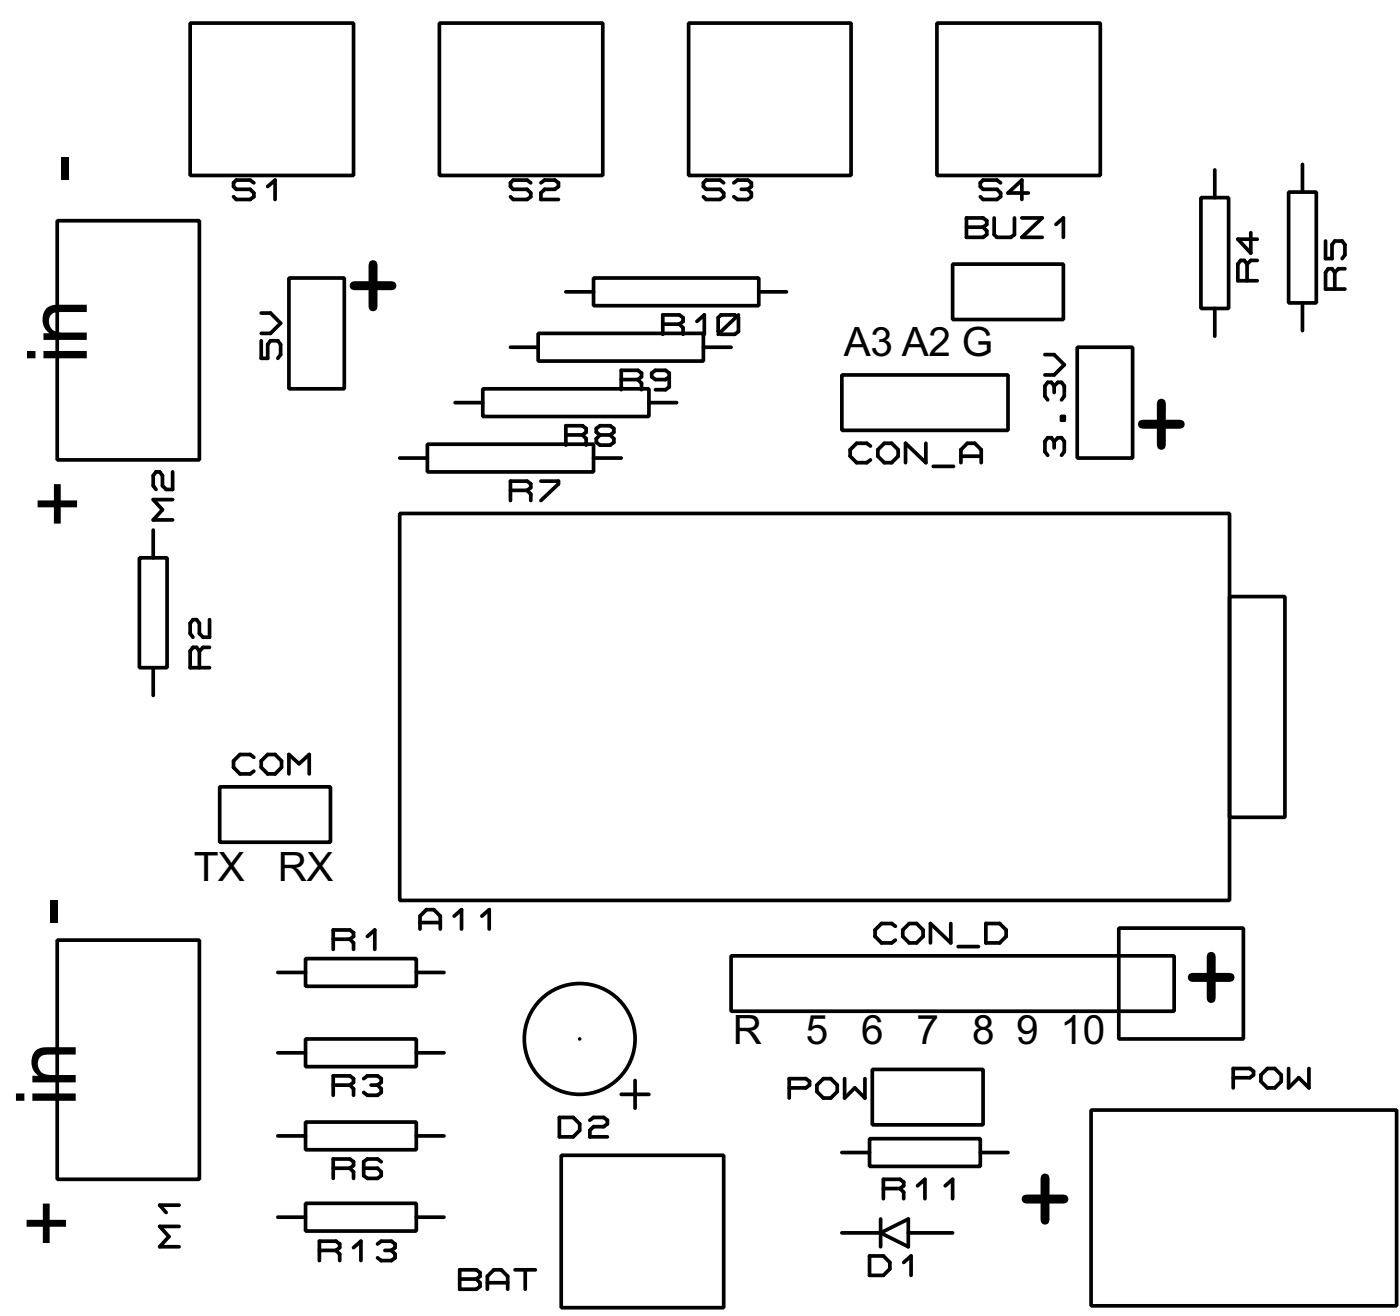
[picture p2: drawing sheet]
<svg xmlns="http://www.w3.org/2000/svg" width="64mm" height="60mm" viewBox="0 0 64 60" stroke-linecap="round" stroke-linejoin="round" font-family="sans-serif">
<defs><g id="words">
<g font-size="4.7">
<text x="15.9" y="14.3">+</text>
<text x="52" y="20.6">+</text>
<text x="54.3" y="46">+</text>
<text x="46.7" y="56.1">+</text>
</g>
<g font-size="4.3">
<text x="4" y="8.4" transform="rotate(-90 4 8.4)">-</text>
<text x="4" y="16.7" transform="rotate(-90 4 16.7)">in</text>
<text x="4" y="24.2" transform="rotate(-90 4 24.2)">+</text>
<text x="3.5" y="42.4" transform="rotate(-90 3.5 42.4)">-</text>
<text x="3.5" y="50.7" transform="rotate(-90 3.5 50.7)">in</text>
<text x="3.5" y="57.2" transform="rotate(-90 3.5 57.2)">+</text>
</g>
<g font-size="2.1">
<text x="38.7" y="16.3">A3 A2 G</text>
<text x="8.9" y="40.4">TX</text>
<text x="12.7" y="40.4">RX</text>
<text x="33.6" y="47.9">R</text>
<text x="37" y="47.9">5</text>
<text x="39.5" y="47.9">6</text>
<text x="42" y="47.9">7</text>
<text x="44.6" y="47.9">8</text>
<text x="46.6" y="47.9">9</text>
<text x="48.6" y="47.9">10</text>
</g>
</g></defs>
<g fill="none" stroke="#000" stroke-width=".17">
<path d="M2.6 10.1h6.5v11h-6.5zM8.7 1.1h7.5v6.9h-7.5zM11.6 8.4l-.1-.1h-.7l-.1 .1v.2l.1 .1h.7l.1 .1v.2l-.1 .1h-.7l-.1-.1M12 15.6v.8h.3v-.6l.1-.2h.3l.2 .2v.5l-.2 .1M12 14.4h.4l.5 .4-.5 .5h-.4M12.3 8.6l.3-.3v.8M13.3 12.7h2.5v5.1h-2.5zM20.2 1.1h7.4v6.9h-7.4zM20.9 18.5h1.2M22.1 17.8h7.7v1.3h-7.7zM23.4 15.9h1.3M24.3 8.4l-.1-.1h-.7l-.1 .1v.2l.1 .1h.7l.1 .1v.2l-.1 .1h-.7l-.1-.1"/>
<path d="M24.7 15.3h7.6v1.3h-7.6zM24.8 8.4l.2-.1h.4l.2 .1v.2l-.2 .1h-.4l-.2 .1v.3h.8M26 19.9h.7M26 13.4h1.2M26.7 19.9l.2-.1v-.2l-.2-.1h-.7v.9M26.7 19.9l.2 .2v.3M27.2 12.7h7.6v1.3h-7.6zM27.5 19.9l-.2-.1v-.2l.2-.1h.5l.2 .1v.2l-.2 .1M27.5 19.9h.5M27.5 19.9l-.2 .2v.2l.2 .1h.5l.2-.1v-.2l-.2-.2M28.5 17.4h.8M29.3 17.4l.1-.1v-.2l-.1-.1h-.8v.9"/>
<path d="M29.3 17.4l.1 .2v.3M29.8 18.5h1.2M30.4 14.9h.8M30.7 17.3l-.2 .1h-.4l-.2-.1v-.2l.2-.1h.4l.2 .1v.6l-.2 .2h-.4M31.2 14.9l.1-.2v-.1l-.1-.2h-.8v.9M31.2 14.9l.1 .1v.3M31.6 1.1h7.4v6.9h-7.4zM32 14.7l.3-.3v.9M32.3 15.9h1.2M33.1 14.4h.6l.2 .2v.6l-.2 .1h-.6l-.2-.1v-.6zM33.2 8.4l-.2-.1h-.6l-.1 .1v.2l.1 .1h.6l.2 .1v.2l-.2 .1h-.6l-.1-.1M33.7 8.4l.1-.1h.5l.2 .1v.2l-.2 .1"/>
<path d="M33.9 14.4l-1 .9M34 8.7h.3M34.3 8.7l.2 .1v.2l-.2 .1h-.5l-.1-.1M34.8 13.4h1.3M38.6 17.2h7.6v2.5h-7.6zM43 1.1h7.5v6.9h-7.5zM43.7 12.1h5.1v2.5h-5.1zM44.3 10h.8l.2 .1v.2l-.2 .1 .2 .2v.2l-.2 .1h-.8zM44.3 10.4h.8M45.6 10v.8l.1 .1h.7l.1-.1v-.8M45.9 8.4l-.2-.1h-.6l-.1 .1v.2l.1 .1h.6l.2 .1v.2l-.2 .1h-.6l-.1-.1M46.9 10h.9l-.9 .9h.9"/>
<path d="M47.2 8.8h-1l.7-.5v.8M47.9 16.3h.4l.5 .4-.5 .5h-.4M48.3 17.7l-.1-.2h-.2l-.1 .2v.5l.1 .1M48.3 17.7l.2-.2h.2l.1 .2v.5l-.1 .1M48.3 17.7v.3M48.4 10.3l.4-.3v.9M48.7 19.1h.1v.2h-.1zM49.4 15.9h2.5v5.1h-2.5zM55.1 9.1h1.2v5h-1.2zM55.7 7.8v1.3M55.7 14.1v1.3M57.2 12.1l-.1-.2h-.2l-.1 .2v.8h.9"/>
<path d="M57.2 12.1v.8M57.4 10.7v.9l-.6-.6h.9M57.7 11.9h-.3l-.2 .2M59.1 8.8h1.3v5.1h-1.3zM59.7 7.5v1.3M59.7 13.9v1.3M60.8 11v.9h.3v-.7l.1-.2h.4l.1 .2v.5l-.1 .2M61.2 12.5l-.1-.2h-.2l-.1 .2v.8h.9M61.2 12.5v.8M61.7 12.3h-.3l-.2 .2M6.4 25.6h1.3v5h-1.3zM7 24.3v1.3"/>
<path d="M7 30.6v1.3M7.9 22.9h-.9l.5 .5-.5 .4h.9M7.9 21.6v.8h-.3l-.1-.1v-.5l-.2-.2h-.1l-.2 .2v.5l.2 .1M9.1 29.8l-.1-.1h-.2l-.1 .1v.8h.9M9.1 29.8v.8M9.6 28.4v.8h-.3l-.2-.2v-.4l-.1-.2h-.2l-.1 .2v.4l.1 .2M9.6 29.7h-.3l-.2 .1M10.1 36.1h5.1v2.5h-5.1zM11.6 34.7l-.1-.1h-.5l-.3 .3v.3l.3 .3h.5l.1-.2M12.3 34.6h.3l.3 .3v.3l-.3 .3h-.3l-.3-.3v-.3zM13.3 35.5v-.9l.4 .4 .5-.4v.9M18.3 23.5h38.1v17.8h-38.1z"/>
<path d="M18.3 21h1.3M19.6 20.4h7.6v1.2h-7.6zM23.4 22.5h.8M24.2 22.5l.1-.1v-.2l-.1-.1h-.8v.8M24.2 22.5l.1 .1v.3M24.8 22.1h.8v.1l-.8 .7M27.2 21h1.3M39.9 20.4l-.1-.1h-.5l-.3 .3v.3l.3 .3h.5l.1-.1M40.3 20.6l.3-.3h.3l.3 .3v.3l-.3 .3h-.3l-.3-.3zM42.5 20.3v.9l-1-.9v.9M42.8 21.4h.9M44.1 21.2v-.6l.3-.3h.3l.3 .3v.6"/>
<path d="M44.1 20.9h.9M48.3 20.2l-.1-.1h-.2l-.1 .1v.5l.1 .2M48.3 20.2l.2-.1h.2l.1 .1v.5l-.1 .2M48.3 20.2v.3M56.4 27.3h2.5v10.2h-2.5zM2.6 43.1h6.5v11h-6.5zM8.2 56.2h-.9l.4 .5-.4 .4h.9M8.2 55.2h-.9l.3 .4M12.7 48.3h1.3M12.7 52.1h1.3M12.7 55.8h1.3M12.7 44.6h1.3"/>
<path d="M14 47.6h5.1v1.3h-5.1zM14 51.4h5.1v1.3h-5.1zM14 55.2h5.1v1.2h-5.1zM14 43.9h5.1v1.3h-5.1zM14.6 57.3h.8M15.3 49.7h.7M15.3 53.6h.7M15.3 43.1h.7M15.4 57.3l.2-.1v-.2l-.2-.1h-.8v.9M15.4 57.3l.2 .2v.3M16 43.1l.2-.2v-.1l-.2-.2h-.7v.9M16 49.7l.2-.1v-.2l-.2-.1h-.7v.9"/>
<path d="M16 53.6l.2-.2v-.1l-.2-.2h-.7v.9M16 43.1l.2 .1v.3M16 49.7l.2 .2v.3M16 53.6l.2 .1v.3M16.2 57.2l.4-.3v.9M16.7 49.4l.1-.1h.5l.2 .1v.2l-.2 .1M16.8 42.9l.4-.3v.9M17 49.7h.3M17.3 49.7l.2 .2v.2l-.2 .1h-.5l-.1-.1M17.3 57l.2-.1h.4l.2 .1v.2l-.2 .1M17.5 53.3l-.2-.2h-.5l-.1 .2v.6l.1 .1h.5l.2-.1v-.2l-.2-.1h-.6M17.7 57.3h.2"/>
<path d="M17.9 57.3l.2 .2v.2l-.2 .1h-.4l-.2-.1M19.1 48.3h1.3M19.1 52.1h1.3M19.1 55.8h1.3M19.1 44.6h1.3M19.3 42.6v-.6l.3-.3h.3l.3 .3v.6M19.3 42.3h.9M20.8 42l.4-.3v.9M21.1 58.2h.7l.2 .1v.2l-.2 .1 .2 .2v.2l-.2 .1h-.7zM21.1 58.6h.7M22.1 42l.3-.3v.9M22.4 59.1v-.6l.2-.3h.4l.3 .3v.6"/>
<path d="M22.4 58.8h.9M23.6 58.2h1M24.1 58.2v.9M25.7 51.2h.6l.3 .3v.3l-.3 .3h-.6zM25.7 53h7.5v6.9h-7.5zM26.6 47.6h.1M27.1 51.4l.1-.2h.5l.2 .2v.1l-.2 .1h-.5l-.1 .2v.3h.8M28.5 50.2h1.3M29.1 49.5v1.3M33.5 43.8h20.3v2.6h-20.3zM36.2 49.9h.8l.1-.2v-.1l-.1-.2h-.8v.9M37.8 49.4h.3l.3 .3v.3l-.3 .3h-.3l-.3-.3v-.3z"/>
<path d="M38.6 56.5h1.8M38.6 52.8h1.3M38.7 49.4v.9l.5-.4 .5 .4v-.9M39.9 52.2h5.1v1.3h-5.1zM39.9 57.6h.6l.3 .3v.3l-.3 .3h-.6zM40 49h5.1v2.6h-5.1zM40.4 56.5l1.3-.6v1.2zM40.4 55.9v1.2M40.5 54.5h.8M41.1 42.5l-.2-.2h-.5l-.3 .3v.3l.3 .3h.5l.2-.1M41.3 54.5l.1-.1v-.2l-.1-.1h-.8v.8M41.3 54.5l.1 .2v.2"/>
<path d="M41.4 42.6l.3-.3h.3l.3 .3v.3l-.3 .3h-.3l-.3-.3zM41.4 57.9l.4-.3v.9M41.7 56.5h2M42.1 54.4l.3-.3v.8M43.3 54.4l.4-.3v.8M43.6 42.3v.9l-.9-.9v.9M43.9 43.4h1M45 52.8h1.2M45.2 42.3h.6l.3 .3v.3l-.3 .3h-.6zM50 50.9h14.1v9h-14.1zM51.3 42.5h5.7v5.1h-5.7zM56.6 49.4h.7l.2-.1v-.2l-.2-.1h-.7v.9"/>
<path d="M58.1 49h.4l.3 .3v.3l-.3 .3h-.4l-.3-.3v-.3zM59.1 49v.9l.5-.5 .4 .5v-.9"/>
<circle cx="26.6" cy="47.6" r="2.54"/>
</g>
<use href="#words"/>
</svg>
